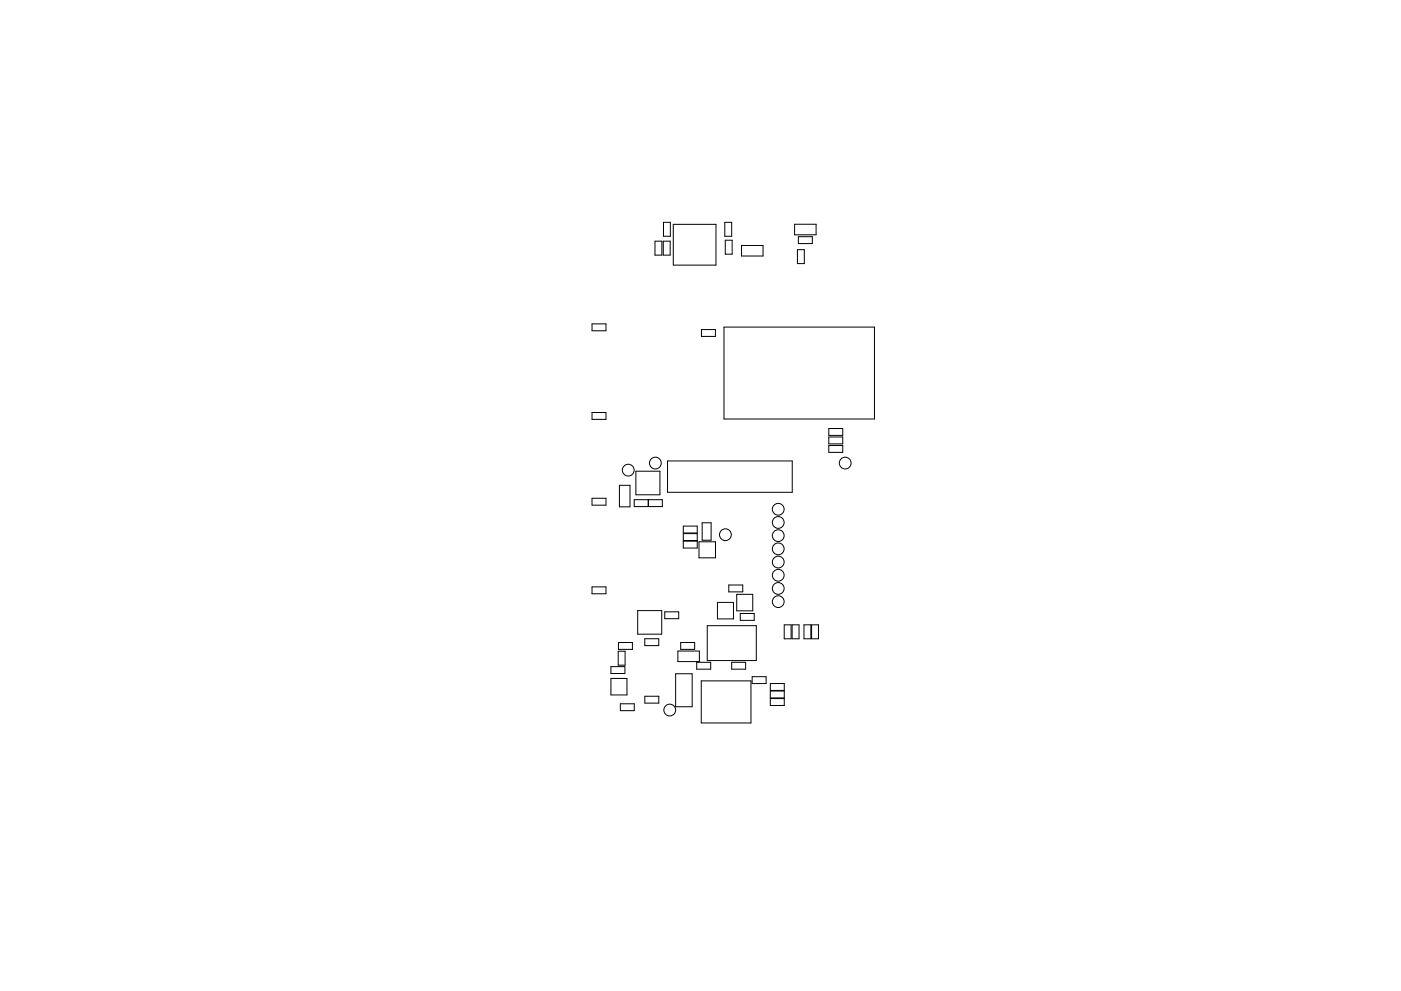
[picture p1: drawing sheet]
<svg xmlns="http://www.w3.org/2000/svg" width="297mm" height="210mm" viewBox="0 0 297 210" stroke-linecap="round" stroke-linejoin="round" font-family="sans-serif">
<g fill="none" stroke="#000" stroke-width=".21">
<path d="M138.9 51.2h1.4v2.9h-1.4zM140.6 51.2h1.5v2.9h-1.5zM140.7 47.2h1.4v2.9h-1.4zM142.8 47.6h9v8.6h-9zM153.7 47.2h1.4v2.9h-1.4zM153.8 51h1.4v2.9h-1.4zM157.2 52.1h4.6v2.2h-4.6zM168.5 47.6h4.5v2.2h-4.5zM169.1 53h1.4v2.9h-1.4zM169.3 50.2h2.9v1.5h-2.9zM125.5 68.7h3v1.5h-3zM148.7 69.9h3v1.5h-3z"/>
<path d="M153.5 69.4h31.9v19.5h-31.9zM125.5 87.5h3v1.5h-3zM134.8 100h5.1v5h-5.1zM141.5 97.8h26.5v6.6h-26.5zM175.7 94.5h3v1.5h-3zM175.7 90.9h3v1.5h-3zM175.7 92.7h3v1.5h-3zM125.5 105.7h3v1.5h-3zM131.3 103h2.3v4.5h-2.3zM134.5 106h5.9v1.5h-5.9zM137.4 106v1.5M137.5 106v1.5"/>
<path d="M144.9 111.6h2.9v1.5h-2.9zM144.9 113.2h2.9v1.5h-2.9zM144.9 114.8h2.9v1.5h-2.9zM148.2 114.9h3.5v3.4h-3.5zM148.9 110.9h1.9v3.7h-1.9zM125.5 124.5h3v1.5h-3zM131.1 138.2h1.4v2.9h-1.4zM131.1 136.3h3v1.5h-3zM135.2 129.5h5.1v5h-5.1zM136.7 135.5h3v1.5h-3zM140.9 129.8h3v1.5h-3zM143.7 138.1h4.6v2.3h-4.6z"/>
<path d="M144.3 136.3h3v1.5h-3zM149.9 132.7h10.4v7.4h-10.4zM152.1 127.8h3.4v3.5h-3.4zM154.5 124.1h3v1.5h-3zM156.2 126.1h3.4v3.5h-3.4zM156.9 130.2h3v1.4h-3zM166.3 132.6h1.4v2.9h-1.4zM167.9 132.6h1.5v2.9h-1.5zM170.5 132.6h1.4v2.9h-1.4zM172.1 132.6h1.4v2.9h-1.4zM129.5 141.4h3v1.5h-3zM129.5 143.9h3.4v3.5h-3.4z"/>
<path d="M131.5 149.3h3v1.5h-3zM136.7 147.7h3v1.5h-3zM143.2 142.9h3.6v7h-3.6zM147.7 140.5h3v1.5h-3zM148.7 144.5h10.5v8.9h-10.5zM155.1 140.5h3v1.5h-3zM159.5 143.6h2.9v1.4h-2.9zM163.3 145h3v1.5h-3zM163.3 146.6h3v1.5h-3zM163.3 148.2h3v1.5h-3z"/>
<circle cx="133.2" cy="99.7" r="1.25"/>
<circle cx="138.9" cy="98.2" r="1.25"/>
<circle cx="179.2" cy="98.2" r="1.25"/>
<circle cx="153.8" cy="113.4" r="1.25"/>
<circle cx="165" cy="119.2" r="1.25"/>
<circle cx="165" cy="110.8" r="1.25"/>
<circle cx="165" cy="108" r="1.25"/>
<circle cx="165" cy="116.4" r="1.25"/>
<circle cx="165" cy="113.6" r="1.25"/>
<circle cx="165" cy="127.6" r="1.25"/>
<circle cx="165" cy="124.8" r="1.25"/>
<circle cx="165" cy="122" r="1.25"/>
<circle cx="142" cy="150.6" r="1.25"/>
</g>
</svg>
